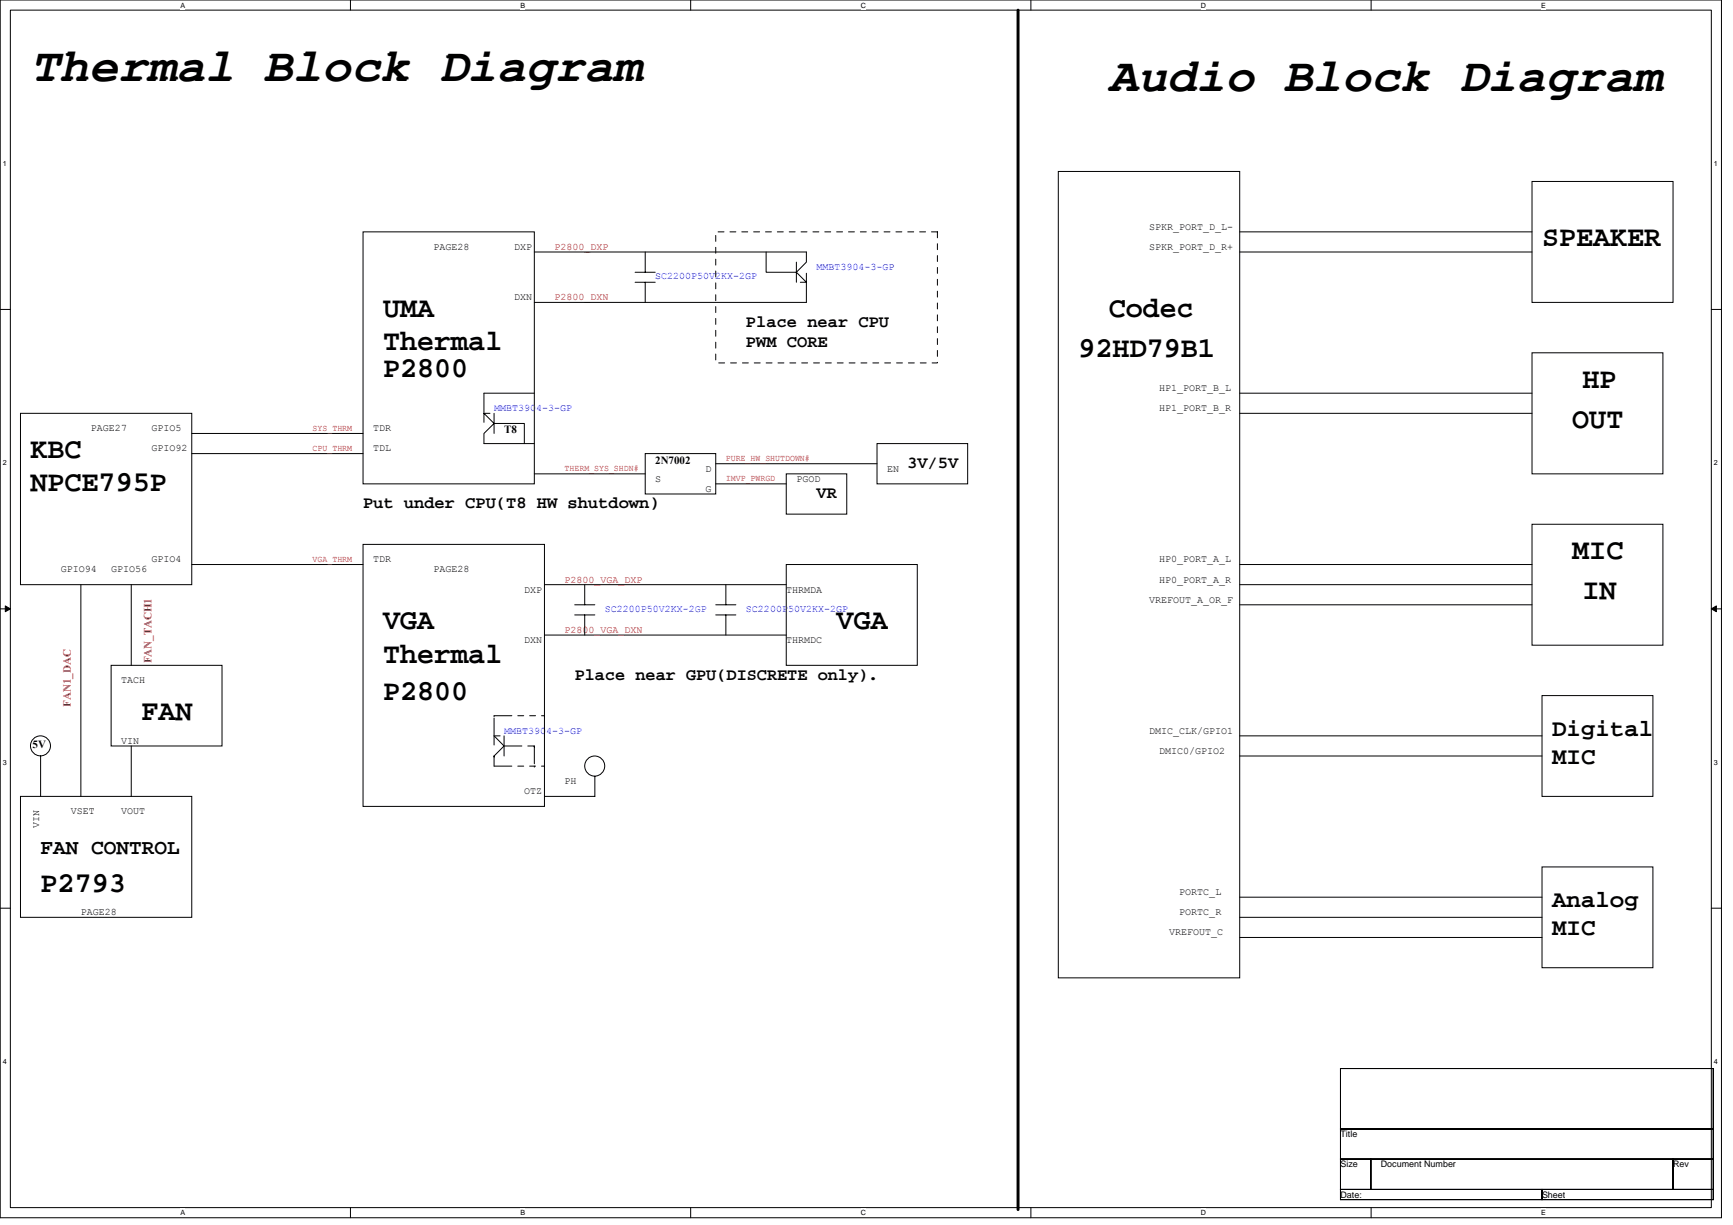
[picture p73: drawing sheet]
<svg xmlns="http://www.w3.org/2000/svg" width="297mm" height="210mm" viewBox="0 0 297 210" stroke-linecap="round" stroke-linejoin="round" font-family="sans-serif">
<defs><g id="words">
<g font-size="8.3">
<text x="5.2" y="13.8">Thermal Block Diagram</text>
<text x="190" y="15.5">Audio Block Diagram</text>
</g>
<g font-size="5">
<text x="264.3" y="42.2">SPEAKER</text>
<text x="65.7" y="54.3">UMA</text>
<text x="190" y="54.3">Codec</text>
<text x="65.7" y="60">Thermal</text>
<text x="65.7" y="64.7">P2800</text>
<text x="184.9" y="61.2">92HD79B1</text>
<text x="271.2" y="66.4">HP</text>
<text x="269.5" y="73.3">OUT</text>
<text x="5.2" y="78.5">KBC</text>
<text x="5.2" y="84.2">NPCE795P</text>
<text x="269.5" y="95.8">MIC</text>
<text x="65.7" y="107.8">VGA</text>
<text x="143.4" y="107.8">VGA</text>
<text x="271.2" y="102.7">IN</text>
<text x="65.7" y="113.6">Thermal</text>
<text x="65.7" y="120">P2800</text>
<text x="24.2" y="123.4">FAN</text>
<text x="7" y="152.8">P2793</text>
</g>
<g font-size="4.1">
<text x="266" y="126.1">Digital</text>
<text x="266" y="130.8">MIC</text>
<text x="266" y="155.5">Analog</text>
<text x="266" y="160.2">MIC</text>
</g>
<text font-size="3.6" x="7" y="146.4">FAN CONTROL</text>
<g font-size="2.9">
<text x="127.9" y="56">Place near CPU</text>
<text x="127.9" y="59.4">PWM CORE</text>
<text x="155.5" y="80.2">3V/5V</text>
<text x="62.2" y="87.1">Put under CPU(T8 HW shutdown)</text>
<text x="140" y="85.4">VR</text>
<text x="98.5" y="116.5">Place near GPU(DISCRETE only).</text>
</g>
<g font-size="1.9">
<text x="86.4" y="74.3">T8</text>
<text x="112.3" y="79.4">2N7002</text>
<text x="5.6" y="128.2">5V</text>
</g>
<g font-size="1.9" fill="#f00">
<text x="25.9" y="113.7" transform="rotate(-90 25.9 113.7)">FAN_TACH1</text>
<text x="12.1" y="121.1" transform="rotate(-90 12.1 121.1)">FAN1_DAC</text>
</g>
<g font-size="1.7">
<text x="197" y="39.4">SPKR_PORT_D_L-</text>
<text x="74.3" y="42.8">PAGE28</text>
<text x="88.1" y="42.8">DXP</text>
<text x="197" y="42.8">SPKR_PORT_D_R+</text>
<text x="88.1" y="51.5">DXN</text>
<text x="198.7" y="67">HP1_PORT_B_L</text>
<text x="198.7" y="70.4">HP1_PORT_B_R</text>
<text x="15.6" y="73.9">PAGE27</text>
<text x="25.9" y="73.9">GPIO5</text>
<text x="25.9" y="77.4">GPIO92</text>
<text x="64" y="73.9">TDR</text>
<text x="64" y="77.4">TDL</text>
<text x="112.3" y="82.5">S</text>
<text x="120.9" y="80.8">D</text>
<text x="136.5" y="82.5">PGOD</text>
<text x="152" y="80.8">EN</text>
<text x="120.9" y="84.3">G</text>
<text x="10.4" y="98.1">GPIO94</text>
<text x="19" y="98.1">GPIO56</text>
<text x="25.9" y="96.4">GPIO4</text>
<text x="64" y="96.4">TDR</text>
<text x="74.3" y="98.1">PAGE28</text>
<text x="89.9" y="101.5">DXP</text>
<text x="134.8" y="101.5">THRMDA</text>
<text x="198.7" y="96.4">HP0_PORT_A_L</text>
<text x="198.7" y="99.8">HP0_PORT_A_R</text>
<text x="197" y="103.3">VREFOUT_A_OR_F</text>
<text x="89.9" y="110.2">DXN</text>
<text x="134.8" y="110.2">THRMDC</text>
<text x="20.8" y="117.1">TACH</text>
<text x="197" y="125.7">DMIC_CLK/GPIO1</text>
<text x="20.8" y="127.4">VIN</text>
<text x="198.7" y="129.2">DMIC0/GPIO2</text>
<text x="89.9" y="136.1">OTZ</text>
<text x="96.8" y="134.4">PH</text>
<text x="6.7" y="141.8" transform="rotate(-90 6.7 141.8)">VIN</text>
<text x="12.1" y="139.5">VSET</text>
<text x="20.8" y="139.5">VOUT</text>
<text x="202.1" y="153.4">PORTC_L</text>
<text x="13.9" y="156.8">PAGE28</text>
<text x="200.4" y="160.3">VREFOUT_C</text>
<text x="202.1" y="156.8">PORTC_R</text>
</g>
<g font-size="1.7" fill="#f00">
<text x="95" y="42.8">P2800_DXP</text>
<text x="95" y="51.5">P2800_DXN</text>
<text x="96.8" y="99.8">P2800_VGA_DXP</text>
<text x="96.8" y="108.5">P2800_VGA_DXN</text>
</g>
<g font-size="1.7" fill="#00f">
<text x="112.3" y="47.8">SC2200P50V2KX-2GP</text>
<text x="140" y="46.3">MMBT3904-3-GP</text>
<text x="84.7" y="70.4">MMBT3904-3-GP</text>
<text x="103.7" y="104.8">SC2200P50V2KX-2GP</text>
<text x="127.9" y="104.8">SC2200P50V2KX-2GP</text>
<text x="86.4" y="125.7">MMBT3904-3-GP</text>
</g>
<g font-size="1.5" fill="#f00">
<text x="53.6" y="73.8">SYS_THRM</text>
<text x="53.6" y="77.2">CPU_THRM</text>
<text x="96.8" y="80.7">THERM_SYS_SHDN#</text>
<text x="124.4" y="82.4">IMVP_PWRGD</text>
<text x="124.4" y="79">PURE_HW_SHUTDOWN#</text>
<text x="53.6" y="96.2">VGA_THRM</text>
</g>
<g font-size="1.5">
<text x="229.8" y="194.9">Title</text>
<text x="229.8" y="200">Size</text>
<text x="236.7" y="200">Document Number</text>
<text x="286.8" y="200">Rev</text>
<text x="229.8" y="205.2">Date:</text>
<text x="264.3" y="205.2">Sheet</text>
</g>
<g font-size="1.2">
<text x="30.9" y="1.3">A</text>
<text x="89.2" y="1.3">B</text>
<text x="147.5" y="1.3">C</text>
<text x="205.8" y="1.3">D</text>
<text x="264.2" y="1.3">E</text>
<text x=".5" y="28.5">1</text>
<text x="293.8" y="28.5">1</text>
<text x=".5" y="79.8">2</text>
<text x="293.8" y="79.8">2</text>
<text x=".5" y="131.1">3</text>
<text x="293.8" y="131.1">3</text>
<text x=".5" y="182.4">4</text>
<text x="293.8" y="182.4">4</text>
<text x="30.9" y="208.2">A</text>
<text x="89.2" y="208.2">B</text>
<text x="147.5" y="208.2">C</text>
<text x="205.8" y="208.2">D</text>
<text x="264.2" y="208.2">E</text>
</g>
</g></defs>
<path d="M0 0h295.1v208.7h-295.1zM1.8 1.7h291.5v205.2h-291.5z" fill="none" stroke="#000" stroke-width=".17"/>
<g fill="#fff">
<path d="M30.9 .2h.8v1.4h-.8z"/>
<path d="M30.9 207.1h.8v1.4h-.8z"/>
</g>
<path d="M60.1 0v1.7M60.1 206.9v1.8" fill="none" stroke="#000" stroke-width=".17"/>
<g fill="#fff">
<path d="M89.2 .2h.8v1.4h-.8z"/>
<path d="M89.2 207.1h.8v1.4h-.8z"/>
</g>
<path d="M118.4 0v1.7M118.4 206.9v1.8" fill="none" stroke="#000" stroke-width=".17"/>
<g fill="#fff">
<path d="M147.5 .2h.9v1.4h-.9z"/>
<path d="M147.5 207.1h.9v1.4h-.9z"/>
</g>
<path d="M176.7 0v1.7M176.7 206.9v1.8" fill="none" stroke="#000" stroke-width=".17"/>
<g fill="#fff">
<path d="M205.8 .2h.9v1.4h-.9z"/>
<path d="M205.8 207.1h.9v1.4h-.9z"/>
</g>
<path d="M235 0v1.7M235 206.9v1.8" fill="none" stroke="#000" stroke-width=".17"/>
<g fill="#fff">
<path d="M264.2 .2h.7v1.4h-.7z"/>
<path d="M264.2 207.1h.7v1.4h-.7z"/>
<path d="M.5 27.4h.6v1.3h-.6z"/>
<path d="M293.8 27.4h.6v1.3h-.6z"/>
<path d="M.5 78.7h.6v1.3h-.6z"/>
<path d="M293.8 78.7h.6v1.3h-.6z"/>
</g>
<path d="M0 53h1.8M293.3 53h1.8" fill="none" stroke="#000" stroke-width=".17"/>
<g fill="#fff">
<path d="M.5 130h.6v1.3h-.6z"/>
<path d="M293.8 130h.6v1.3h-.6z"/>
</g>
<path d="M0 104.3h1.8M293.3 104.3h1.8" fill="none" stroke="#000" stroke-width=".17"/>
<path d="M.9 103.8l.9 .5-.9 .5zM293.3 104.3l.9-.5v1z" fill="#000" stroke="#000" stroke-width=".17"/>
<g fill="#fff">
<path d="M.5 181.3h.6v1.3h-.6z"/>
<path d="M293.8 181.3h.6v1.3h-.6z"/>
</g>
<g fill="none" stroke="#000" stroke-width=".17">
<path d="M62.2 39.7h29.4v43.2h-29.4zM181.4 29.4h31.1v138.2h-31.1zM212.5 39.7h50.1M262.6 31.1h24.2v20.7h-24.2zM91.6 43.2h46.6v1.7l-1.7 1.8 1.7 1.7v3.4h-46.6M108.9 48.4h3.4M108.9 46.7h3.4M110.6 43.2v3.5M110.6 48.4v3.4M131.3 43.2v3.5h5.2M136.5 44.9v3.5M137.2 48.4h.8"/>
<path d="M138.2 46.8v1.6M212.5 43.2h50.1M3.5 70.8h29.4v29.4h-29.4zM32.9 74.3h29.3M32.9 77.7h29.3M82.9 70.8v1.6M83.1 70.8h.9M84.7 72.6h5.2v3.4M84.7 70.8v3.5M91.6 67.4h-8.7v3.4l1.8 1.8-1.8 1.7v1.7h8.7M110.6 77.7h12.1v6.9h-12.1zM122.7 79.5h27.6"/>
<path d="M150.3 76h15.6v6.9h-15.6zM212.5 67.4h50.1M212.5 70.8h50.1M262.6 60.5h22.4v20.7h-22.4zM32.9 96.7h29.3M62.2 93.3h31.1v44.9h-31.1zM91.6 81.2h19M122.7 82.9h12.1M134.8 96.7h22.4v17.3h-22.4zM134.8 81.2h10.3v6.9h-10.3zM212.5 96.7h50.1M262.6 89.8h22.4v20.8h-22.4z"/>
<path d="M13.9 100.2v36.3M19 114h19.1v13.8h-19.1zM22.5 100.2v13.8M93.3 100.2h41.5M93.3 108.8h41.5M98.5 103.6h3.5M98.5 105.4h3.5M100.2 100.2v3.4M100.2 105.4v3.4M122.7 103.6h3.4M122.7 105.4h3.4M124.4 100.2v3.4"/>
<path d="M124.4 105.4v3.4M212.5 100.2h50.1M212.5 103.6h50.1M264.3 119.2h19v17.3h-19zM3.5 136.5h29.4v20.7h-29.4zM7 129.5v7M22.5 127.8v8.7M84.7 127.7v-1.6l1.7 1.7-1.7 1.7M84.9 126.1h.8M86.4 126.1v3.4M102 133v3.5h-8.7M212.5 126.1h51.8"/>
<path d="M212.5 129.5h51.8M0 155.6h1.8M212.5 153.7h51.8M212.5 157.2h51.8M264.3 148.5h19v17.3h-19zM293.3 155.6h1.8M212.5 160.6h51.8M229.8 198.6h5.1v5.2h-5.1zM229.8 183.1h63.9v10.4h-63.9zM229.8 193.5h63.9v5.1h-63.9zM234.9 198.6h51.9v5.2h-51.9zM286.8 198.6h6.9v5.2h-6.9z"/>
<path d="M229.8 203.8h34.5v1.7h-34.5zM264.3 203.8h29.4v1.7h-29.4z"/>
<circle cx="6.9" cy="127.8" r="1.71"/>
<circle cx="101.9" cy="131.3" r="1.72"/>
</g>
<path d="M122.7 39.7h38v22.5h-38z" fill="none" stroke="#000" stroke-width=".17" stroke-dasharray="1 1 1 1 1 1 1 1"/>
<path d="M174.5 1.7v205.6" fill="none" stroke="#000" stroke-width=".51"/>
<path d="M84.7 131.3v-1.8M84.7 129.5h.1M84.7 131.3h8.6M84.7 122.6h8.6M86.4 127.8h5.2M91.6 127.8h.1M91.6 127.8v3.5M91.6 131.3h.1M93.3 131.3h.1M93.3 122.6h.1" fill="none" stroke="#000" stroke-width=".17" stroke-dasharray="3 1 1 1 1 1"/>
<path d="M84.7 126.1v-3.5M84.7 122.6h.1" fill="none" stroke="#000" stroke-width=".17" stroke-dasharray="3 2 1 2"/>
<use href="#words"/>
</svg>
